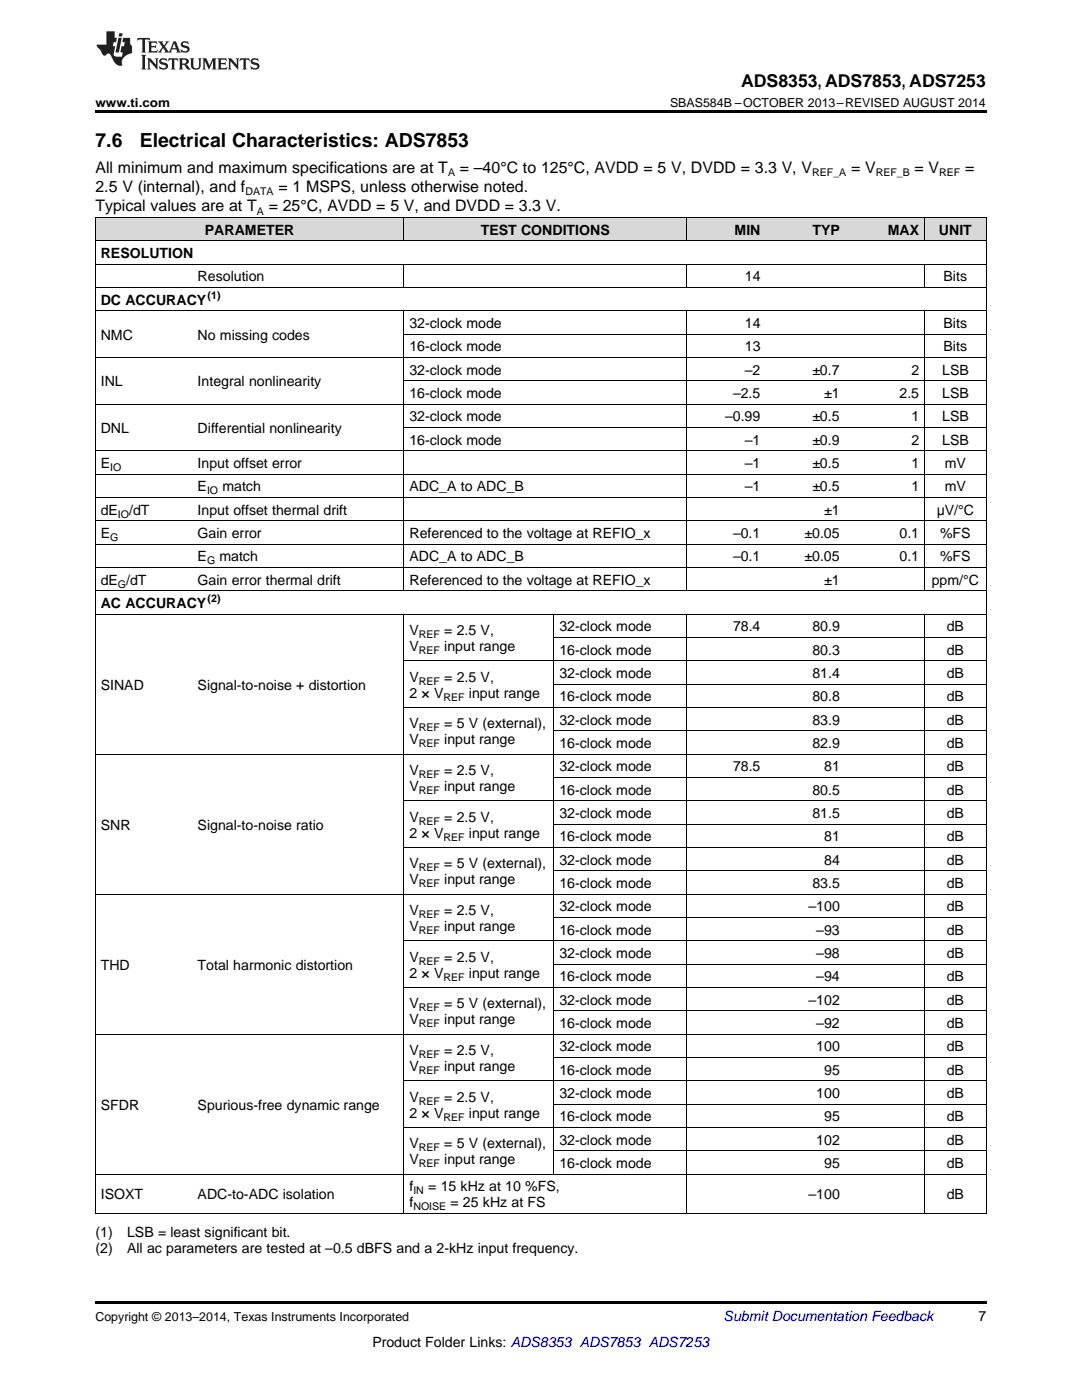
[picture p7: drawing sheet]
<svg xmlns="http://www.w3.org/2000/svg" width="216mm" height="279mm" viewBox="0 0 216 279" stroke-linecap="round" stroke-linejoin="round" font-family="sans-serif">
<defs><g id="words">
<g font-size="3.9">
<text x="19" y="29.3">7.6</text>
<text x="27.9" y="29.3">Electrical Characteristics: ADS7853</text>
</g>
<text font-size="3.5" x="147.9" y="17.3">ADS8353, ADS7853, ADS7253</text>
<g font-size="3.2">
<text x="19" y="34.4">All minimum and maximum specifications are at T</text>
<text x="91.8" y="34.4">= –40°C to 125°C, AVDD = 5 V, DVDD = 3.3 V, V</text>
<text x="169.8" y="34.4">= V</text>
<text x="182.5" y="34.4">= V</text>
<text x="192.6" y="34.4">=</text>
<text x="19" y="38.3">2.5 V (internal), and f</text>
<text x="55.6" y="38.3">= 1 MSPS, unless otherwise noted.</text>
<text x="19" y="42.2">Typical values are at T</text>
<text x="53.6" y="42.2">= 25°C, AVDD = 5 V, and DVDD = 3.3 V.</text>
</g>
<g font-size="2.8">
<text x="40.9" y="46.8">PARAMETER</text>
<text x="95.9" y="46.8">TEST CONDITIONS</text>
<text x="146.6" y="46.8">MIN</text>
<text x="162.1" y="46.8">TYP</text>
<text x="177.2" y="46.8">MAX</text>
<text x="187.4" y="46.8">UNIT</text>
<text x="20.1" y="51.5">RESOLUTION</text>
<text x="39.4" y="56.2">Resolution</text>
<text x="148.6" y="56.2">14</text>
<text x="188.3" y="56.2">Bits</text>
<text x="20.1" y="60.8">DC ACCURACY</text>
<text x="81.7" y="65.5">32-clock mode</text>
<text x="148.6" y="65.5">14</text>
<text x="188.3" y="65.5">Bits</text>
<text x="20.1" y="67.8">NMC</text>
<text x="39.4" y="67.8">No missing codes</text>
<text x="81.7" y="70.1">16-clock mode</text>
<text x="148.6" y="70.1">13</text>
<text x="188.3" y="70.1">Bits</text>
<text x="20.1" y="77.1">INL</text>
<text x="39.4" y="77.1">Integral nonlinearity</text>
<text x="81.7" y="74.8">32-clock mode</text>
<text x="148.6" y="74.8">–2</text>
<text x="162.1" y="74.8">±0.7</text>
<text x="181.9" y="74.8">2</text>
<text x="188" y="74.8">LSB</text>
<text x="81.7" y="79.4">16-clock mode</text>
<text x="146.3" y="79.4">–2.5</text>
<text x="164.5" y="79.4">±1</text>
<text x="179.5" y="79.4">2.5</text>
<text x="188" y="79.4">LSB</text>
<text x="20.1" y="86.4">DNL</text>
<text x="39.4" y="86.4">Differential nonlinearity</text>
<text x="81.7" y="84.1">32-clock mode</text>
<text x="81.7" y="88.8">16-clock mode</text>
<text x="144.7" y="84.1">–0.99</text>
<text x="148.6" y="88.8">–1</text>
<text x="162.1" y="84.1">±0.5</text>
<text x="162.1" y="88.8">±0.9</text>
<text x="181.9" y="84.1">1</text>
<text x="181.9" y="88.8">2</text>
<text x="188" y="84.1">LSB</text>
<text x="188" y="88.8">LSB</text>
<text x="20.1" y="93.4">E</text>
<text x="39.4" y="93.4">Input offset error</text>
<text x="148.6" y="93.4">–1</text>
<text x="162.1" y="93.4">±0.5</text>
<text x="181.9" y="93.4">1</text>
<text x="188.5" y="93.4">mV</text>
<text x="39.4" y="98.1">E</text>
<text x="44.4" y="98.1">match</text>
<text x="81.7" y="98.1">ADC_A to ADC_B</text>
<text x="148.6" y="98.1">–1</text>
<text x="162.1" y="98.1">±0.5</text>
<text x="181.9" y="98.1">1</text>
<text x="188.5" y="98.1">mV</text>
<text x="20.1" y="102.7">dE</text>
<text x="20.1" y="107.4">E</text>
<text x="25.8" y="102.7">/dT</text>
<text x="39.4" y="102.7">Input offset thermal drift</text>
<text x="39.4" y="107.4">Gain error</text>
<text x="81.7" y="107.4">Referenced to the voltage at REFIO_x</text>
<text x="146.3" y="107.4">–0.1</text>
<text x="160.5" y="107.4">±0.05</text>
<text x="164.5" y="102.7">±1</text>
<text x="179.5" y="107.4">0.1</text>
<text x="186.9" y="102.7">μV/°C</text>
<text x="187.6" y="107.4">%FS</text>
<text x="39.4" y="112">E</text>
<text x="43.8" y="112">match</text>
<text x="81.7" y="112">ADC_A to ADC_B</text>
<text x="146.3" y="112">–0.1</text>
<text x="160.5" y="112">±0.05</text>
<text x="179.5" y="112">0.1</text>
<text x="187.6" y="112">%FS</text>
<text x="20.1" y="116.7">dE /dT</text>
<text x="39.4" y="116.7">Gain error thermal drift</text>
<text x="81.7" y="116.7">Referenced to the voltage at REFIO_x</text>
<text x="164.5" y="116.7">±1</text>
<text x="185.9" y="116.7">ppm/°C</text>
<text x="20.1" y="121.4">AC ACCURACY</text>
<text x="81.7" y="126.8">V</text>
<text x="81.7" y="129.9">V</text>
<text x="88.6" y="126.8">= 2.5 V,</text>
<text x="88.7" y="129.9">input range</text>
<text x="111.6" y="126">32-clock mode</text>
<text x="111.6" y="130.7">16-clock mode</text>
<text x="146.3" y="126">78.4</text>
<text x="162.1" y="126">80.9</text>
<text x="162.1" y="130.7">80.3</text>
<text x="188.9" y="126">dB</text>
<text x="188.9" y="130.7">dB</text>
<text x="20.1" y="137.7">SINAD</text>
<text x="39.4" y="137.7">Signal-to-noise + distortion</text>
<text x="81.7" y="136.1">V</text>
<text x="88.6" y="136.1">= 2.5 V,</text>
<text x="111.6" y="135.3">32-clock mode</text>
<text x="162.1" y="135.3">81.4</text>
<text x="188.9" y="135.3">dB</text>
<text x="81.7" y="139.2">2 × V</text>
<text x="93.6" y="139.2">input range</text>
<text x="111.6" y="140">16-clock mode</text>
<text x="162.1" y="140">80.8</text>
<text x="188.9" y="140">dB</text>
<text x="81.7" y="145.4">V</text>
<text x="81.7" y="148.6">V</text>
<text x="88.6" y="145.4">= 5 V (external),</text>
<text x="88.7" y="148.6">input range</text>
<text x="111.6" y="144.6">32-clock mode</text>
<text x="111.6" y="149.3">16-clock mode</text>
<text x="162.1" y="144.6">83.9</text>
<text x="162.1" y="149.3">82.9</text>
<text x="188.9" y="144.6">dB</text>
<text x="188.9" y="149.3">dB</text>
<text x="81.7" y="154.7">V</text>
<text x="88.6" y="154.7">= 2.5 V,</text>
<text x="111.6" y="154">32-clock mode</text>
<text x="146.3" y="154">78.5</text>
<text x="164.5" y="154">81</text>
<text x="188.9" y="154">dB</text>
<text x="81.7" y="157.9">V</text>
<text x="88.7" y="157.9">input range</text>
<text x="111.6" y="158.6">16-clock mode</text>
<text x="162.1" y="158.6">80.5</text>
<text x="188.9" y="158.6">dB</text>
<text x="20.1" y="165.6">SNR</text>
<text x="39.4" y="165.6">Signal-to-noise ratio</text>
<text x="81.7" y="164">V</text>
<text x="81.7" y="167.2">2 × V</text>
<text x="88.6" y="164">= 2.5 V,</text>
<text x="93.6" y="167.2">input range</text>
<text x="111.6" y="163.3">32-clock mode</text>
<text x="111.6" y="167.9">16-clock mode</text>
<text x="162.1" y="163.3">81.5</text>
<text x="164.5" y="167.9">81</text>
<text x="188.9" y="163.3">dB</text>
<text x="188.9" y="167.9">dB</text>
<text x="81.7" y="173.3">V</text>
<text x="88.6" y="173.3">= 5 V (external),</text>
<text x="111.6" y="172.6">32-clock mode</text>
<text x="164.5" y="172.6">84</text>
<text x="188.9" y="172.6">dB</text>
<text x="81.7" y="176.5">V</text>
<text x="88.7" y="176.5">input range</text>
<text x="111.6" y="177.2">16-clock mode</text>
<text x="162.1" y="177.2">83.5</text>
<text x="188.9" y="177.2">dB</text>
<text x="81.7" y="182.6">V</text>
<text x="81.7" y="185.8">V</text>
<text x="88.6" y="182.6">= 2.5 V,</text>
<text x="88.7" y="185.8">input range</text>
<text x="111.6" y="181.9">32-clock mode</text>
<text x="161.3" y="181.9">–100</text>
<text x="188.9" y="181.9">dB</text>
<text x="81.7" y="191.9">V</text>
<text x="88.6" y="191.9">= 2.5 V,</text>
<text x="111.6" y="186.5">16-clock mode</text>
<text x="111.6" y="191.2">32-clock mode</text>
<text x="162.9" y="186.5">–93</text>
<text x="162.9" y="191.2">–98</text>
<text x="188.9" y="186.5">dB</text>
<text x="188.9" y="191.2">dB</text>
<text x="20.1" y="193.5">THD</text>
<text x="39.4" y="193.5">Total harmonic distortion</text>
<text x="81.7" y="195.1">2 × V</text>
<text x="93.6" y="195.1">input range</text>
<text x="111.6" y="195.9">16-clock mode</text>
<text x="162.9" y="195.9">–94</text>
<text x="188.9" y="195.9">dB</text>
<text x="81.7" y="201.3">V</text>
<text x="88.6" y="201.3">= 5 V (external),</text>
<text x="111.6" y="200.5">32-clock mode</text>
<text x="161.3" y="200.5">–102</text>
<text x="188.9" y="200.5">dB</text>
<text x="81.7" y="204.4">V</text>
<text x="88.7" y="204.4">input range</text>
<text x="111.6" y="205.2">16-clock mode</text>
<text x="111.6" y="209.8">32-clock mode</text>
<text x="162.9" y="205.2">–92</text>
<text x="162.9" y="209.8">100</text>
<text x="188.9" y="205.2">dB</text>
<text x="188.9" y="209.8">dB</text>
<text x="81.7" y="210.6">V</text>
<text x="81.7" y="213.7">V</text>
<text x="88.6" y="210.6">= 2.5 V,</text>
<text x="88.7" y="213.7">input range</text>
<text x="111.6" y="214.5">16-clock mode</text>
<text x="164.5" y="214.5">95</text>
<text x="188.9" y="214.5">dB</text>
<text x="20.1" y="221.5">SFDR</text>
<text x="39.4" y="221.5">Spurious-free dynamic range</text>
<text x="81.7" y="219.9">V</text>
<text x="88.6" y="219.9">= 2.5 V,</text>
<text x="111.6" y="219.1">32-clock mode</text>
<text x="162.9" y="219.1">100</text>
<text x="188.9" y="219.1">dB</text>
<text x="81.7" y="223.1">2 × V</text>
<text x="93.6" y="223.1">input range</text>
<text x="111.6" y="223.8">16-clock mode</text>
<text x="164.5" y="223.8">95</text>
<text x="188.9" y="223.8">dB</text>
<text x="81.7" y="229.2">V</text>
<text x="81.7" y="232.4">V</text>
<text x="88.6" y="229.2">= 5 V (external),</text>
<text x="88.7" y="232.4">input range</text>
<text x="111.6" y="228.5">32-clock mode</text>
<text x="111.6" y="233.1">16-clock mode</text>
<text x="162.9" y="228.5">102</text>
<text x="164.5" y="233.1">95</text>
<text x="188.9" y="228.5">dB</text>
<text x="188.9" y="233.1">dB</text>
<text x="20.1" y="239.4">ISOXT</text>
<text x="39.4" y="239.4">ADC-to-ADC isolation</text>
<text x="81.7" y="237.8">f</text>
<text x="85.4" y="237.8">= 15 kHz at 10 %FS,</text>
<text x="161.3" y="239.4">–100</text>
<text x="188.9" y="239.4">dB</text>
<text x="81.7" y="240.9">f</text>
<text x="89.9" y="240.9">= 25 kHz at FS</text>
<text x="19" y="246.8">(1)</text>
<text x="19" y="250">(2)</text>
<text x="25.4" y="246.8">LSB = least significant bit.</text>
<text x="25.4" y="250">All ac parameters are tested at –0.5 dBFS and a 2-kHz input frequency.</text>
<text x="195.3" y="263.6">7</text>
<text x="74.3" y="268.9">Product Folder Links: ADS8353 ADS7853 ADS7253</text>
</g>
<text font-size="2.8" fill="#0000c8" x="144.4" y="263.6">Submit Documentation Feedback</text>
<g font-size="2.5">
<text x="19" y="21.4">www.ti.com</text>
<text x="133.7" y="21.4">SBAS584B –OCTOBER 2013–REVISED AUGUST 2014</text>
<text x="19" y="263.6">Copyright © 2013–2014, Texas Instruments Incorporated</text>
</g>
<g font-size="2.1">
<text x="89.4" y="35.1">A</text>
<text x="162.1" y="35.1">REF_A</text>
<text x="174.7" y="35.1">REF_B</text>
<text x="187.4" y="35.1">REF</text>
<text x="49" y="38.9">DATA</text>
<text x="51.3" y="42.8">A</text>
<text x="41.4" y="59.7">(1)</text>
<text x="22" y="94">IO</text>
<text x="41.3" y="98.6">IO</text>
<text x="22" y="107.9">G</text>
<text x="23.5" y="103.3">IO</text>
<text x="41.3" y="112.6">G</text>
<text x="23.5" y="117.3">G</text>
<text x="41.4" y="120.2">(2)</text>
<text x="83.6" y="127.3">REF</text>
<text x="83.6" y="130.5">REF</text>
<text x="83.6" y="136.6">REF</text>
<text x="88.5" y="139.8">REF</text>
<text x="83.6" y="145.9">REF</text>
<text x="83.6" y="149.1">REF</text>
<text x="83.6" y="155.3">REF</text>
<text x="83.6" y="158.4">REF</text>
<text x="83.6" y="164.6">REF</text>
<text x="88.5" y="167.7">REF</text>
<text x="83.6" y="173.9">REF</text>
<text x="83.6" y="177.1">REF</text>
<text x="83.6" y="183.2">REF</text>
<text x="83.6" y="186.4">REF</text>
<text x="83.6" y="192.5">REF</text>
<text x="88.5" y="195.7">REF</text>
<text x="83.6" y="201.8">REF</text>
<text x="83.6" y="205">REF</text>
<text x="83.6" y="211.1">REF</text>
<text x="83.6" y="214.3">REF</text>
<text x="83.6" y="220.5">REF</text>
<text x="88.5" y="223.6">REF</text>
<text x="83.6" y="229.8">REF</text>
<text x="83.6" y="232.9">REF</text>
<text x="82.5" y="238.3">IN</text>
<text x="82.5" y="241.5">NOISE</text>
</g>
</g></defs>
<g fill="#d8d8d8">
<path d="M19 43.5h19.4v4.6h-19.4z"/>
<path d="M38.4 43.5h42.2v4.6h-42.2z"/>
<path d="M80.6 43.5h30v4.6h-30z"/>
<path d="M110.6 43.5h26.4v4.6h-26.4z"/>
<path d="M137 43.5h15.8v4.6h-15.8z"/>
<path d="M152.8 43.5h15.9v4.6h-15.9z"/>
<path d="M168.7 43.5h15.8v4.6h-15.8z"/>
<path d="M184.5 43.5h12.3v4.6h-12.3z"/>
</g>
<path d="M19 22h177.8v.5h-177.8zM19 242.2h.2zM80.5 242.2h.1zM110.5 242.2h.1zM136.9 242.2h.1zM152.7 242.2h.1zM168.6 242.2h.1zM184.4 242.2h.1zM196.7 242.2h.1zM19 259.7h177.8v.5h-177.8z" fill="#000"/>
<g fill="none" stroke="#000" stroke-width=".2">
<path d="M19 57.4h177.8M19 52.7h177.8M19 48.1h177.8M19 43.4h177.8M19.1 43.4v198.8M80.6 43.4v4.7M80.6 52.7v4.7M136.9 43.4v4.7M136.9 52.7v4.7M184.4 43.4v4.7M184.4 52.7v4.7M196.8 43.4v198.8"/>
<path d="M19 71.3h177.8M19 62h177.8M80.6 62.1v55.9M80.6 76h116.2M80.6 66.7h116.2M136.9 62.1v55.9M184.4 62.1v55.9M19 99.3h177.8M19 94.6h177.8M19 90h177.8M19 80.7h177.8M80.6 85.3h116.2"/>
<path d="M19 117.9h177.8M19 113.3h177.8M19 108.6h177.8M19 103.9h177.8M19 122.6h177.8M80.6 122.6v119.6M80.6 131.9h116.2M110.5 122.6v111.8M110.6 136.5h86.2M110.6 127.2h86.2M136.9 122.6v119.6M184.4 122.6v119.6"/>
<path d="M19 150.5h177.8M80.6 159.8h116.2M80.6 141.2h116.2M110.6 155.2h86.2M110.6 145.9h86.2M19 178.5h177.8M80.6 169.1h116.2M110.6 173.8h86.2M110.6 164.5h86.2M80.6 197.1h116.2M80.6 187.8h116.2M110.6 192.4h86.2"/>
<path d="M110.6 183.1h86.2M19 206.4h177.8M80.6 215.7h116.2M110.6 211h86.2M110.6 201.7h86.2M19 234.3h177.8M80.6 225h116.2M110.6 229.7h86.2M110.6 220.4h86.2M19 242.2h177.8"/>
</g>
<g fill="#231f20">
<path d="M27.5 7.6l-.1 .5 .4-.2h.6v.1v2.1l-.2 .4h1l-.3-.4v-2.1l.1-.1h.5l.5 .2-.2-.5zM29.5 8.3l.2 .3v1.5l-.2 .4h1.8l.2-.6a1.04 1.04 0 0 1-1.3 .2v-.7h.6l.3 .2v-.6l-.3 .2h-.6v-.6l.8-.1 .4 .3-.2-.5zM31.5 8.3l.9 1.1-.9 1.1h.8l-.2-.2 .5-.7 .4 .7-.2 .2h1.5l-.1-.2 .1-.4h.9l.1 .4-.2 .2h1l-.3-.3-.7-1.9h-.5l-.9 2-.8-1 .9-1h-.8l.1 .3-.3 .5-.4-.6 .2-.2zM34.7 8.6l.4 1h-.7zM36.3 8.4a.63 .63 0 0 0-.2 .7 .63 .63 0 0 0 .6 .4l.6 .2 .1 .2a.75 .75 0 0 1-.7 .4 .75 .75 0 0 1-.6-.5l.1 .7 .1-.1a1.11 1.11 0 0 0 1.5-.6 1.13 1.13 0 0 0-1.2-.8l-.1-.4a1.04 1.04 0 0 1 1.2 .2l-.2-.5-.1 .1-.5-.2zM28.2 10.9l.2 .4v2.2l-.2 .4h1l-.3-.4v-2.2l.3-.4zM29.3 11.6l.3 .4v1.5l-.3 .4h.8l-.2-.4v-1.3l1.5 1.7v-1.9l.2-.4h-.7l.2 .4v.9l-1.1-1.3zM32 11.8a.62 .62 0 0 0-.2 .7 .62 .62 0 0 0 .6 .4l.6 .1 .1 .3a.76 .76 0 0 1-.7 .3 .76 .76 0 0 1-.6-.4l.1 .7 .1-.1a1.11 1.11 0 0 0 1.5-.6 1.13 1.13 0 0 0-1.2-.8l-.1-.4a1.04 1.04 0 0 1 1.2 .2l-.2-.6-.1 .1-.5-.1zM33.7 11.6l-.2 .6a.61 .61 0 0 1 .8-.3v1.6l-.2 .4h.9l-.2-.4v-1.6a.63 .63 0 0 1 .8 .3l-.2-.6zM35.6 11.6l.3 .4v1.5l-.3 .4h1l-.2-.2v-.8l.5 .2a.76 .76 0 0 0 1.2 .7l-1-1a.58 .58 0 0 0 .6-.5 .58 .58 0 0 0-.5-.6zM36.4 11.9h.1a.45 .45 0 0 1 .5 .1 .45 .45 0 0 1 .1 .5l-.7 .2zM37.9 11.6l.2 .2a2.17 2.17 0 0 0 .3 1.9 .99 .99 0 0 0 1.6-.6v-1.1l.2-.4h-.7l.2 .2a1.92 1.92 0 0 1-.2 1.8 .6 .6 0 0 1-.9-.5v-1.1l.2-.4zM40.4 11.6l.2 .4v1.5l-.2 .4h.7l-.2-.4v-1.4l.8 1.8 .8-1.8v1.4l-.2 .4h.9l-.2-.4v-1.5l.2-.4h-.8l-.6 1.5-.6-1.5zM43.4 11.6l.2 .4v1.5l-.2 .4h1.8l.2-.6a1.04 1.04 0 0 1-1.3 .1v-.6h.5l.4 .2v-.6l-.4 .2h-.5v-.7h.8l.3 .3-.1-.6zM45.5 11.6l.2 .4v1.5l-.2 .4h.7l-.2-.4v-1.3l1.5 1.7v-1.9l.2-.4h-.7l.2 .4v.9l-1.1-1.3zM47.9 11.6l-.1 .6a.61 .61 0 0 1 .8-.3v1.6l-.3 .4h1l-.3-.4 .1-1.6a.63 .63 0 0 1 .7 .3l-.1-.6zM50.2 11.8a.62 .62 0 0 0-.2 .7 .62 .62 0 0 0 .6 .4l.6 .1 .2 .3a.76 .76 0 0 1-.8 .3 .76 .76 0 0 1-.6-.4l.1 .7 .2-.1a1.11 1.11 0 0 0 1.5-.6 1.13 1.13 0 0 0-1.3-.8l-.1-.4a1.04 1.04 0 0 1 1.2 .2l-.1-.6-.2 .1-.5-.1z"/>
<path d="M21.2 6.3v2.6h-1.9l.1 .4 .7 .9a.91 .91 0 0 0 1 .8 .56 .56 0 0 1 .5-.3 .56 .56 0 0 1 .5 .3l.4 .8a1.53 1.53 0 0 0 1.9 1.2 1.54 1.54 0 0 1 1-2.1l.9-.3v-1.4a1.52 1.52 0 0 1-.3-1.6h-1.4l-.2 .8h.5l-.2 .8h-.4l-.2 1v.2l.4 .1-.2 .8a1.93 1.93 0 0 1-1.6-.3l.3-1.8h-.5l.2-.8h.4l.2-.8h-.4v-1.3zM23.6 7.6l-.6 2.9h.7l.6-2.9zM23.8 6.6l-.1 .7h.6l.2-.7z"/>
</g>
<use href="#words"/>
</svg>
